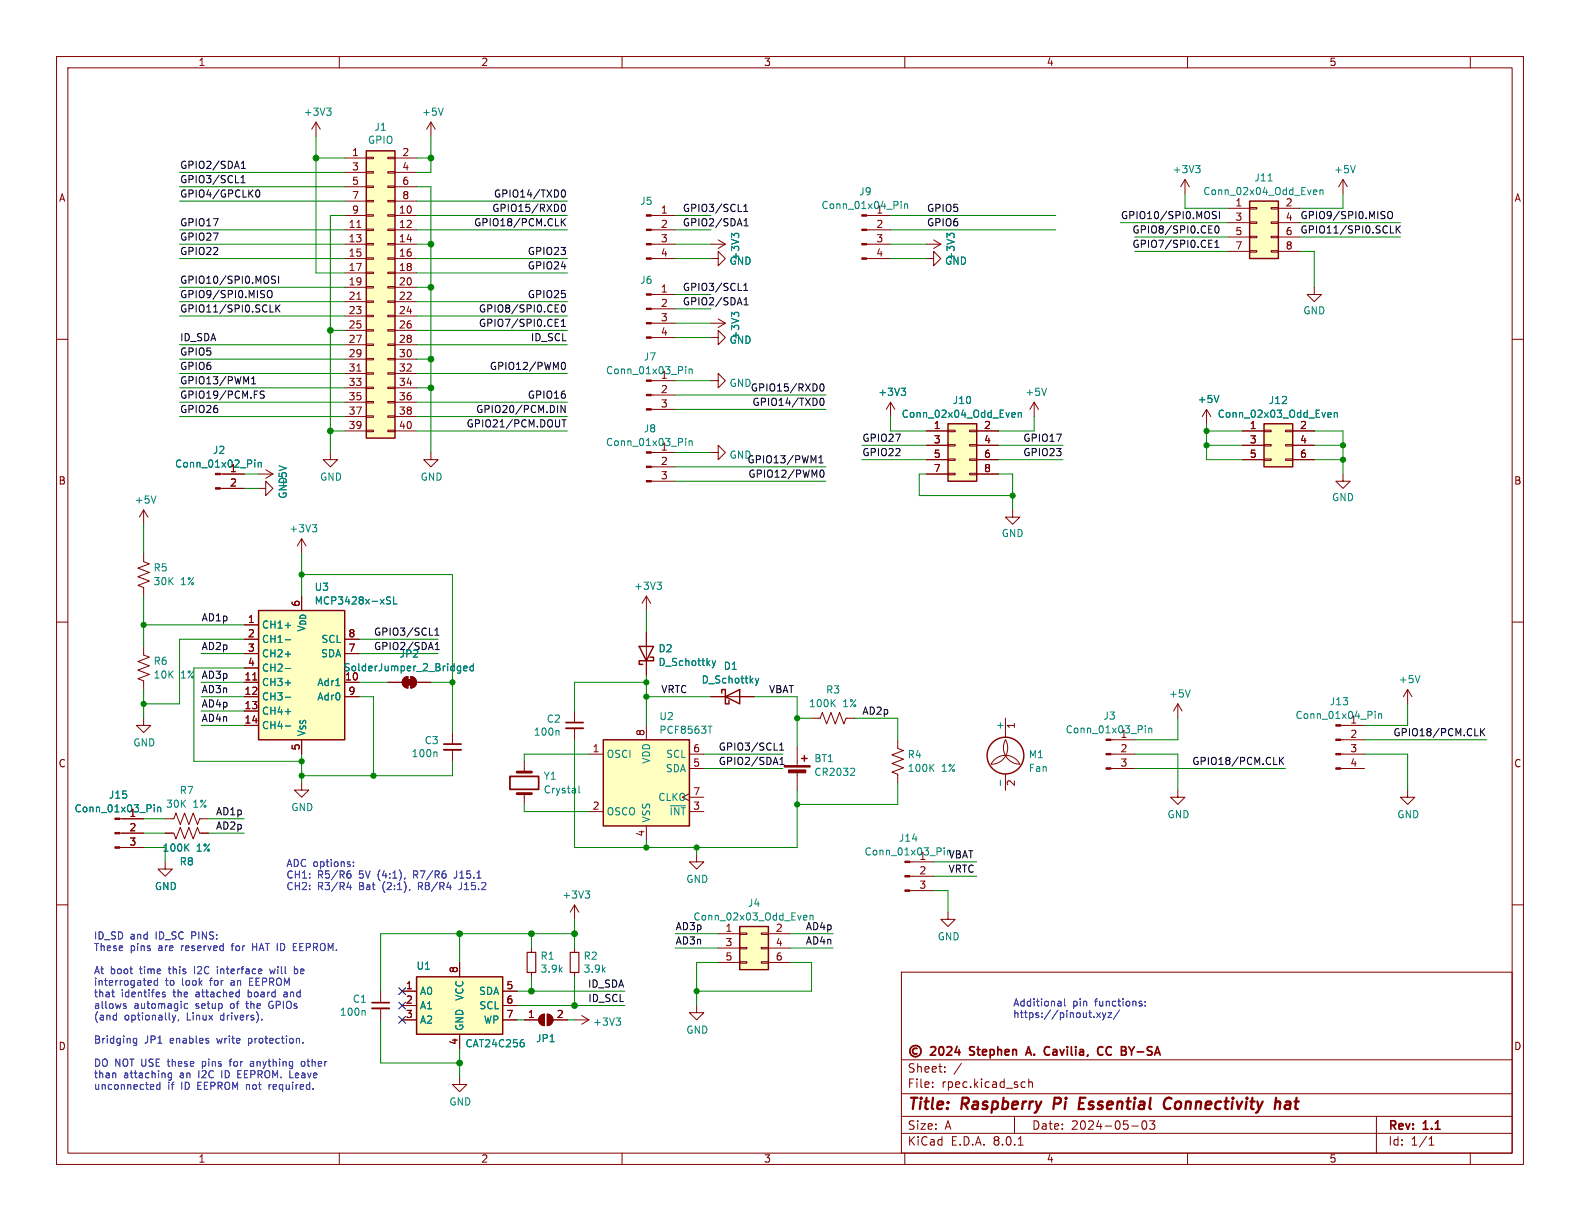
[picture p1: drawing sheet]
<svg xmlns="http://www.w3.org/2000/svg" width="279mm" height="216mm" viewBox="0 0 279 216" stroke-linecap="round" stroke-linejoin="round" font-family="sans-serif">
<defs><g id="words">
<g font-size="2.8" fill="#840000">
<text x="160.4" y="196.8">Title:</text>
<text x="170.1" y="196.8">Raspberry</text>
<text x="187.1" y="196.8">Pi</text>
<text x="192.4" y="196.8">Essential</text>
<text x="208.3" y="196.8">Connectivity</text>
<text x="228.7" y="196.8">hat</text>
</g>
<g font-size="2.1" fill="#840000">
<text x="160.4" y="189.9">Sheet:</text>
<text x="172.2" y="187.1">Stephen</text>
<text x="182.8" y="187.1">A.</text>
<text x="186.6" y="187.1">Cavilia,</text>
<text x="196.6" y="187.1">CC</text>
<text x="201.4" y="187.1">BY-SA</text>
<text x="160.4" y="192.6">File:</text>
<text x="166.5" y="192.6">rpec.kicad_sch</text>
<text x="160.4" y="202.8">KiCad</text>
<text x="160.4" y="200">Size:</text>
<text x="167.1" y="200">A</text>
<text x="168.1" y="202.8">E.D.A.</text>
<text x="175.7" y="202.8">8.0.1</text>
<text x="182.4" y="200">Date:</text>
<text x="189.4" y="200">2024-05-03</text>
<text x="245.4" y="200.2">Rev:</text>
<text x="245.4" y="202.8">Id:</text>
<text x="249.5" y="202.8">1/1</text>
<text x="251.8" y="200.2">1.1</text>
</g>
<g font-size="1.8" fill="#840000">
<text x="35" y="11.9">1</text>
<text x="85" y="11.9">2</text>
<text x="135" y="11.9">3</text>
<text x="185" y="11.9">4</text>
<text x="235" y="11.9">5</text>
<text x="62.2" y="27.7">1</text>
<text x="71" y="27.7">2</text>
<text x="10.3" y="35.9">A</text>
<text x="62.2" y="30.2">3</text>
<text x="62.2" y="32.8">5</text>
<text x="62.2" y="35.3">7</text>
<text x="71" y="30.2">4</text>
<text x="71" y="32.8">6</text>
<text x="71" y="35.3">8</text>
<text x="267.7" y="35.9">A</text>
<text x="61.6" y="40.4">11</text>
<text x="62.2" y="37.8">9</text>
<text x="70.4" y="37.8">10</text>
<text x="70.4" y="40.4">12</text>
<text x="116.8" y="37.8">1</text>
<text x="116.8" y="40.4">2</text>
<text x="154.9" y="40.4">2</text>
<text x="218.4" y="36.6">1</text>
<text x="218.4" y="39.1">3</text>
<text x="218.4" y="41.7">5</text>
<text x="227.3" y="36.6">2</text>
<text x="227.3" y="39.1">4</text>
<text x="227.3" y="41.7">6</text>
<text x="61.6" y="42.9">13</text>
<text x="61.6" y="45.5">15</text>
<text x="70.4" y="42.9">14</text>
<text x="70.4" y="45.5">16</text>
<text x="116.8" y="42.9">3</text>
<text x="116.8" y="45.5">4</text>
<text x="154.9" y="42.9">3</text>
<text x="154.9" y="45.5">4</text>
<text x="218.4" y="44.2">7</text>
<text x="227.3" y="44.2">8</text>
<text x="61.6" y="48">17</text>
<text x="61.6" y="50.5">19</text>
<text x="61.6" y="53.1">21</text>
<text x="70.4" y="48">18</text>
<text x="70.4" y="50.5">20</text>
<text x="70.4" y="53.1">22</text>
<text x="116.8" y="51.8">1</text>
<text x="61.6" y="55.6">23</text>
<text x="61.6" y="58.2">25</text>
<text x="70.4" y="55.6">24</text>
<text x="70.4" y="58.2">26</text>
<text x="116.8" y="54.4">2</text>
<text x="116.8" y="56.9">3</text>
<text x="116.8" y="59.4">4</text>
<text x="61.6" y="60.7">27</text>
<text x="61.6" y="63.2">29</text>
<text x="61.6" y="65.8">31</text>
<text x="70.4" y="60.7">28</text>
<text x="70.4" y="63.2">30</text>
<text x="70.4" y="65.8">32</text>
<text x="61.6" y="68.3">33</text>
<text x="61.6" y="70.9">35</text>
<text x="70.4" y="68.3">34</text>
<text x="70.4" y="70.9">36</text>
<text x="116.8" y="69.6">2</text>
<text x="61.6" y="73.4">37</text>
<text x="61.6" y="75.9">39</text>
<text x="70.4" y="73.4">38</text>
<text x="70.4" y="75.9">40</text>
<text x="116.8" y="72.1">3</text>
<text x="165" y="75.9">1</text>
<text x="173.9" y="75.9">2</text>
<text x="220.9" y="75.9">1</text>
<text x="229.8" y="75.9">2</text>
<text x="40.6" y="83.6">1</text>
<text x="116.8" y="82.3">2</text>
<text x="165" y="78.5">3</text>
<text x="165" y="81">5</text>
<text x="165" y="83.6">7</text>
<text x="173.9" y="78.5">4</text>
<text x="173.9" y="81">6</text>
<text x="173.9" y="83.6">8</text>
<text x="220.9" y="78.5">3</text>
<text x="220.9" y="81">5</text>
<text x="229.8" y="78.5">4</text>
<text x="229.8" y="81">6</text>
<text x="10.3" y="85.9">B</text>
<text x="40.6" y="86.1">2</text>
<text x="116.8" y="84.8">3</text>
<text x="267.7" y="85.9">B</text>
<text x="53.1" y="107.4" transform="rotate(-90 53.1 107.4)">6</text>
<text x="43.7" y="110.2">1</text>
<text x="43.7" y="112.8">2</text>
<text x="61.5" y="112.8">8</text>
<text x="43.7" y="115.3">3</text>
<text x="43.7" y="117.9">4</text>
<text x="61.5" y="115.3">7</text>
<text x="43.1" y="120.4">11</text>
<text x="43.1" y="122.9">12</text>
<text x="43.1" y="125.5">13</text>
<text x="60.9" y="120.4">10</text>
<text x="61.5" y="122.9">9</text>
<text x="43.1" y="128">14</text>
<text x="114" y="130.2" transform="rotate(-90 114 130.2)">8</text>
<text x="179.8" y="129" transform="rotate(-90 179.8 129)">1</text>
<text x="238.7" y="130.6">2</text>
<text x="10.3" y="135.9">C</text>
<text x="53.1" y="132.8" transform="rotate(-90 53.1 132.8)">5</text>
<text x="104.7" y="133.1">1</text>
<text x="122.5" y="135.6">5</text>
<text x="122.5" y="133.1">6</text>
<text x="198" y="133.1">2</text>
<text x="198" y="135.6">3</text>
<text x="238.7" y="133.1">3</text>
<text x="238.7" y="135.6">4</text>
<text x="267.7" y="135.9">C</text>
<text x="104.7" y="143.3">2</text>
<text x="122.5" y="143.3">3</text>
<text x="122.5" y="140.7">7</text>
<text x="179.8" y="139.1" transform="rotate(-90 179.8 139.1)">2</text>
<text x="22.8" y="144.5">1</text>
<text x="22.8" y="147.1">2</text>
<text x="22.8" y="149.6">3</text>
<text x="114" y="148" transform="rotate(-90 114 148)">4</text>
<text x="162.5" y="154.7">2</text>
<text x="162.5" y="157.2">3</text>
<text x="128.2" y="164.8">1</text>
<text x="128.2" y="167.4">3</text>
<text x="137.1" y="164.8">2</text>
<text x="137.1" y="167.4">4</text>
<text x="81" y="172.2" transform="rotate(-90 81 172.2)">8</text>
<text x="128.2" y="169.9">5</text>
<text x="137.1" y="169.9">6</text>
<text x="71.7" y="175">1</text>
<text x="71.7" y="177.5">2</text>
<text x="89.5" y="175">5</text>
<text x="89.5" y="177.5">6</text>
<text x="10.3" y="185.9">D</text>
<text x="71.7" y="180.1">3</text>
<text x="81" y="184.9" transform="rotate(-90 81 184.9)">4</text>
<text x="89.5" y="180.1">7</text>
<text x="93.3" y="180.1">1</text>
<text x="98.4" y="180.1">2</text>
<text x="267.7" y="185.9">D</text>
<text x="35" y="205.8">1</text>
<text x="85" y="205.8">2</text>
<text x="135" y="205.8">3</text>
<text x="185" y="205.8">4</text>
<text x="235" y="205.8">5</text>
</g>
<g font-size="1.8" fill="#008484">
<text x="53.6" y="20.7">+3V3</text>
<text x="66.1" y="23.3">J1</text>
<text x="74.5" y="20.7">+5V</text>
<text x="65" y="25.6">GPIO</text>
<text x="151.8" y="34.7">J9</text>
<text x="207.3" y="30.8">+3V3</text>
<text x="212.7" y="34.7">Conn_02x04_Odd_Even</text>
<text x="221.7" y="32.3">J11</text>
<text x="235.8" y="30.8">+5V</text>
<text x="113.1" y="36.4">J5</text>
<text x="145.2" y="37.2">Conn_01x04_Pin</text>
<text x="154.9" y="37.8">1</text>
<text x="128.9" y="47">GND</text>
<text x="130.9" y="46.2" transform="rotate(-90 130.9 46.2)">+3V3</text>
<text x="167" y="47">GND</text>
<text x="169" y="46.2" transform="rotate(-90 169 46.2)">+3V3</text>
<text x="113.1" y="50.4">J6</text>
<text x="230.4" y="55.8">GND</text>
<text x="113.7" y="64">J7</text>
<text x="128.9" y="61">GND</text>
<text x="130.9" y="60.2" transform="rotate(-90 130.9 60.2)">+3V3</text>
<text x="107.1" y="66.4">Conn_01x03_Pin</text>
<text x="116.8" y="67.1">1</text>
<text x="155.2" y="70.2">+3V3</text>
<text x="168.4" y="71.6">J10</text>
<text x="181.2" y="70.2">+5V</text>
<text x="211.7" y="71.5">+5V</text>
<text x="224.3" y="71.6">J12</text>
<text x="113.7" y="76.7">J8</text>
<text x="159.3" y="74.1">Conn_02x04_Odd_Even</text>
<text x="215.2" y="74.1">Conn_02x03_Odd_Even</text>
<text x="30.9" y="82.9">Conn_01x02_Pin</text>
<text x="37.5" y="80.5">J2</text>
<text x="107.1" y="79.1">Conn_01x03_Pin</text>
<text x="116.8" y="79.8">1</text>
<text x="23.7" y="89.2">+5V</text>
<text x="50.9" y="88.3" transform="rotate(-90 50.9 88.3)">GND</text>
<text x="50.9" y="86.2" transform="rotate(-90 50.9 86.2)">+5V</text>
<text x="56.5" y="85.2">GND</text>
<text x="74.3" y="85.2">GND</text>
<text x="235.5" y="88.8">GND</text>
<text x="51.1" y="94.3">+3V3</text>
<text x="177" y="95.2">GND</text>
<text x="27.1" y="101.3">R5</text>
<text x="27.1" y="103.7">30K</text>
<text x="31.9" y="103.7">1%</text>
<text x="55.5" y="104.7">U3</text>
<text x="55.5" y="107.1">MCP3428x-xSL</text>
<text x="112" y="104.5">+3V3</text>
<text x="46.2" y="111.4">CH1+</text>
<text x="46.2" y="113.9">CH1-</text>
<text x="54.2" y="111.8" transform="rotate(-90 54.2 111.8)">V_{DD}</text>
<text x="56.7" y="113.9">SCL</text>
<text x="27.1" y="117.8">R6</text>
<text x="46.2" y="116.4">CH2+</text>
<text x="46.2" y="119">CH2-</text>
<text x="56.7" y="116.4">SDA</text>
<text x="60.7" y="118.9">SolderJumper_2_Bridged</text>
<text x="70.6" y="116.5">JP2</text>
<text x="116.3" y="115.5">D2</text>
<text x="116.3" y="118">D_Schottky</text>
<text x="127.9" y="118.6">D1</text>
<text x="27.1" y="120.2">10K</text>
<text x="31.9" y="120.2">1%</text>
<text x="46.2" y="121.5">CH3+</text>
<text x="46.2" y="124.1">CH3-</text>
<text x="56" y="121.5">Adr1</text>
<text x="56" y="124.1">Adr0</text>
<text x="124" y="121.1">D_Schottky</text>
<text x="143" y="125.3">100K</text>
<text x="146" y="122.8">R3</text>
<text x="149" y="125.3">1%</text>
<text x="206.6" y="123.5">+5V</text>
<text x="235.1" y="124.9">J13</text>
<text x="247.3" y="121">+5V</text>
<text x="46.2" y="126.6">CH4+</text>
<text x="46.2" y="129.1">CH4-</text>
<text x="54.2" y="130.3" transform="rotate(-90 54.2 130.3)">V_{SS}</text>
<text x="75" y="131.8">C3</text>
<text x="94.3" y="130.3">100n</text>
<text x="96.6" y="128">C2</text>
<text x="116.5" y="127.5">U2</text>
<text x="116.5" y="130">PCF8563T</text>
<text x="177.5" y="129.2" transform="rotate(-90 177.5 129.2)">+</text>
<text x="188.3" y="129.9">Conn_01x03_Pin</text>
<text x="195" y="127.5">J3</text>
<text x="198" y="130.6">1</text>
<text x="229" y="127.3">Conn_01x04_Pin</text>
<text x="238.7" y="128">1</text>
<text x="23.5" y="132.2">GND</text>
<text x="72.7" y="134.1">100n</text>
<text x="107.2" y="134.2">OSCI</text>
<text x="115.2" y="135.1" transform="rotate(-90 115.2 135.1)">VDD</text>
<text x="117.6" y="136.8">SDA</text>
<text x="117.7" y="134.2">SCL</text>
<text x="143.9" y="135">BT1</text>
<text x="143.9" y="137.4">CR2032</text>
<text x="160.4" y="134.3">R4</text>
<text x="160.4" y="136.7">100K</text>
<text x="166.5" y="136.7">1%</text>
<text x="181.8" y="134.3">M1</text>
<text x="181.8" y="136.7">Fan</text>
<text x="13.1" y="143.8">Conn_01x03_Pin</text>
<text x="19.2" y="141.4">J15</text>
<text x="29.3" y="143">30K</text>
<text x="31.7" y="140.6">R7</text>
<text x="34.1" y="143">1%</text>
<text x="51.4" y="143.6">GND</text>
<text x="96" y="138.1">Y1</text>
<text x="96" y="140.5">Crystal</text>
<text x="116.3" y="141.8">CLKO</text>
<text x="107.2" y="144.4">OSCO</text>
<text x="115.2" y="145.5" transform="rotate(-90 115.2 145.5)">VSS</text>
<text x="118.3" y="144.4">~{INT}</text>
<text x="158.9" y="149">J14</text>
<text x="206.4" y="144.9">GND</text>
<text x="247" y="144.9">GND</text>
<text x="28.7" y="150.8">100K</text>
<text x="31.7" y="153.2">R8</text>
<text x="34.7" y="150.8">1%</text>
<text x="152.8" y="151.5">Conn_01x03_Pin</text>
<text x="162.5" y="152.1">1</text>
<text x="27.3" y="157.6">GND</text>
<text x="99.3" y="159.1">+3V3</text>
<text x="121.3" y="156.3">GND</text>
<text x="132.2" y="160.5">J4</text>
<text x="122.5" y="163">Conn_02x03_Odd_Even</text>
<text x="165.7" y="166.5">GND</text>
<text x="73.6" y="171.7">U1</text>
<text x="95.5" y="169.9">R1</text>
<text x="95.5" y="172.2">3.9k</text>
<text x="103.1" y="169.9">R2</text>
<text x="103.1" y="172.2">3.9k</text>
<text x="60" y="179.8">100n</text>
<text x="62.3" y="177.5">C1</text>
<text x="74.2" y="176.1">A0</text>
<text x="74.2" y="178.7">A1</text>
<text x="82.1" y="177.1" transform="rotate(-90 82.1 177.1)">VCC</text>
<text x="84.6" y="176.1">SDA</text>
<text x="84.7" y="178.7">SCL</text>
<text x="74.2" y="181.2">A2</text>
<text x="82.1" y="182.4" transform="rotate(-90 82.1 182.4)">GND</text>
<text x="82.2" y="185.4">CAT24C256</text>
<text x="85.5" y="181.2">WP</text>
<text x="94.7" y="184.5">JP1</text>
<text x="104.8" y="181.6">+3V3</text>
<text x="121.3" y="183">GND</text>
<text x="79.4" y="195.7">GND</text>
</g>
<g font-size="1.8">
<text x="31.7" y="29.9">GPIO2/SDA1</text>
<text x="31.7" y="35">GPIO4/GPCLK0</text>
<text x="31.7" y="32.5">GPIO3/SCL1</text>
<text x="87.2" y="35">GPIO14/TXD0</text>
<text x="31.7" y="40.1">GPIO17</text>
<text x="83.7" y="40.1">GPIO18/PCM.CLK</text>
<text x="86.9" y="37.6">GPIO15/RXD0</text>
<text x="120.6" y="40.1">GPIO2/SDA1</text>
<text x="120.6" y="37.6">GPIO3/SCL1</text>
<text x="163.8" y="37.6">GPIO5</text>
<text x="163.8" y="40.1">GPIO6</text>
<text x="198.1" y="38.8">GPIO10/SPI0.MOSI</text>
<text x="200.2" y="41.4">GPIO8/SPI0.CE0</text>
<text x="229.9" y="41.4">GPIO11/SPI0.SCLK</text>
<text x="229.9" y="38.8">GPIO9/SPI0.MISO</text>
<text x="31.7" y="45.2">GPIO22</text>
<text x="31.7" y="42.6">GPIO27</text>
<text x="93.2" y="45.2">GPIO23</text>
<text x="93.2" y="47.7">GPIO24</text>
<text x="200.2" y="43.9">GPIO7/SPI0.CE1</text>
<text x="31.7" y="52.8">GPIO9/SPI0.MISO</text>
<text x="31.7" y="50.3">GPIO10/SPI0.MOSI</text>
<text x="93.2" y="52.8">GPIO25</text>
<text x="120.6" y="51.5">GPIO3/SCL1</text>
<text x="31.7" y="55.3">GPIO11/SPI0.SCLK</text>
<text x="84.6" y="57.9">GPIO7/SPI0.CE1</text>
<text x="84.6" y="55.3">GPIO8/SPI0.CE0</text>
<text x="120.6" y="54.1">GPIO2/SDA1</text>
<text x="31.7" y="63">GPIO5</text>
<text x="31.7" y="60.4">ID_SDA</text>
<text x="31.7" y="65.5">GPIO6</text>
<text x="86.5" y="65.5">GPIO12/PWM0</text>
<text x="93.8" y="60.4">ID_SCL</text>
<text x="31.7" y="68">GPIO13/PWM1</text>
<text x="31.7" y="70.6">GPIO19/PCM.FS</text>
<text x="93.2" y="70.6">GPIO16</text>
<text x="128.9" y="68.6">GND</text>
<text x="132.7" y="69.3">GPIO15/RXD0</text>
<text x="133" y="71.9">GPIO14/TXD0</text>
<text x="31.7" y="73.1">GPIO26</text>
<text x="82.4" y="75.7">GPIO21/PCM.DOUT</text>
<text x="84.1" y="73.1">GPIO20/PCM.DIN</text>
<text x="128.9" y="81.3">GND</text>
<text x="132.1" y="82">GPIO13/PWM1</text>
<text x="152.4" y="80.7">GPIO22</text>
<text x="152.4" y="78.2">GPIO27</text>
<text x="180.9" y="80.7">GPIO23</text>
<text x="180.9" y="78.2">GPIO17</text>
<text x="132.2" y="84.6">GPIO12/PWM0</text>
<text x="35.6" y="110">AD1p</text>
<text x="66" y="112.5">GPIO3/SCL1</text>
<text x="35.6" y="115">AD2p</text>
<text x="66" y="115">GPIO2/SDA1</text>
<text x="35.6" y="125.2">AD4p</text>
<text x="35.6" y="120.1">AD3p</text>
<text x="35.6" y="122.7">AD3n</text>
<text x="116.8" y="122.7">VRTC</text>
<text x="135.9" y="122.7">VBAT</text>
<text x="35.6" y="127.7">AD4n</text>
<text x="152.4" y="126.5">AD2p</text>
<text x="246.3" y="130.3">GPIO18/PCM.CLK</text>
<text x="127" y="135.4">GPIO2/SDA1</text>
<text x="127" y="132.8">GPIO3/SCL1</text>
<text x="210.7" y="135.4">GPIO18/PCM.CLK</text>
<text x="38.1" y="146.8">AD2p</text>
<text x="38.1" y="144.2">AD1p</text>
<text x="167.6" y="154.4">VRTC</text>
<text x="167.6" y="151.9">VBAT</text>
<text x="119.4" y="164.6">AD3p</text>
<text x="119.4" y="167.1">AD3n</text>
<text x="142.4" y="164.6">AD4p</text>
<text x="142.4" y="167.1">AD4n</text>
<text x="103.9" y="174.7">ID_SDA</text>
<text x="103.9" y="177.3">ID_SCL</text>
</g>
<g font-size="1.8" fill="#0000c2">
<text x="50.5" y="153.5">ADC options:</text>
<text x="50.5" y="155.6">CH1:</text>
<text x="56.1" y="155.6">R5/R6</text>
<text x="63.6" y="155.6">5V</text>
<text x="67.1" y="155.6">(4:1),</text>
<text x="73.6" y="155.6">R7/R6</text>
<text x="81" y="155.6">J15.1</text>
<text x="50.5" y="157.6">CH2:</text>
<text x="56.1" y="157.6">R3/R4</text>
<text x="63.6" y="157.6">Bat</text>
<text x="67.9" y="157.6">(2:1),</text>
<text x="74.4" y="157.6">R8/R4</text>
<text x="81.9" y="157.6">J15.2</text>
<text x="16.5" y="166.2">ID_SD</text>
<text x="23" y="166.2">and</text>
<text x="27.6" y="166.2">ID_SC</text>
<text x="34.1" y="166.2">PINS:</text>
<text x="16.5" y="168.3">These</text>
<text x="16.5" y="172.3">At</text>
<text x="19.5" y="172.3">boot</text>
<text x="23" y="168.3">pins</text>
<text x="24.8" y="172.3">time</text>
<text x="28.1" y="168.3">are</text>
<text x="30.1" y="172.3">this</text>
<text x="32.3" y="168.3">reserved</text>
<text x="34.8" y="172.3">I2C</text>
<text x="39.1" y="172.3">interface</text>
<text x="41.5" y="168.3">for</text>
<text x="45.3" y="168.3">HAT ID</text>
<text x="48.6" y="172.3">will</text>
<text x="52.9" y="168.3">EEPROM.</text>
<text x="53.1" y="172.3">be</text>
<text x="16.5" y="174.4">interrogated</text>
<text x="16.5" y="176.4">that</text>
<text x="16.5" y="178.5">allows</text>
<text x="21.4" y="176.4">identifes</text>
<text x="23.7" y="178.5">automagic</text>
<text x="29.2" y="174.4">to</text>
<text x="30.8" y="176.4">the</text>
<text x="32.3" y="174.4">look</text>
<text x="34.7" y="178.5">setup</text>
<text x="34.9" y="176.4">attached</text>
<text x="37.4" y="174.4">for</text>
<text x="41" y="178.5">of</text>
<text x="41.3" y="174.4">an</text>
<text x="44.1" y="178.5">the</text>
<text x="44.3" y="176.4">board</text>
<text x="44.7" y="174.4">EEPROM</text>
<text x="48.2" y="178.5">GPIOs</text>
<text x="50.8" y="176.4">and</text>
<text x="179.1" y="178">Additional</text>
<text x="189.7" y="178">pin</text>
<text x="193.7" y="178">functions:</text>
<text x="16.5" y="180.5">(and</text>
<text x="16.5" y="184.6">Bridging</text>
<text x="22" y="180.5">optionally,</text>
<text x="25.5" y="184.6">JP1</text>
<text x="30.2" y="184.6">enables</text>
<text x="33.1" y="180.5">Linux</text>
<text x="38.6" y="184.6">write</text>
<text x="39.3" y="180.5">drivers).</text>
<text x="44.4" y="184.6">protection.</text>
<text x="179.1" y="180.1">https://pinout.xyz/</text>
<text x="16.5" y="188.7">DO NOT USE these</text>
<text x="16.5" y="190.7">than</text>
<text x="21.9" y="190.7">attaching</text>
<text x="31.9" y="190.7">an</text>
<text x="35.4" y="190.7">I2C</text>
<text x="36.2" y="188.7">pins</text>
<text x="39.6" y="190.7">ID</text>
<text x="41.3" y="188.7">for</text>
<text x="42.7" y="190.7">EEPROM. Leave</text>
<text x="45.1" y="188.7">anything</text>
<text x="54.3" y="188.7">other</text>
<text x="16.5" y="192.8">unconnected</text>
<text x="29.7" y="192.8">if</text>
<text x="32.2" y="192.8">ID</text>
<text x="35.2" y="192.8">EEPROM not</text>
<text x="48.2" y="192.8">required.</text>
</g>
</g></defs>
<g fill="none" stroke="#840000" stroke-width=".18">
<path d="M10 10h259.4v195.9h-259.4zM12 12h255.4v191.9h-255.4zM60 10v2M110 10v2M160 10v2M210 10v2M260 10v2M209.5 31.8l-.7 1.2M209.5 31.8v2.5M209.5 31.8l.8 1.2M10 60h2M267.4 60h2"/>
<path d="M179.1 90.2v1.2h1.2l-1.2 1.3-1.3-1.3h1.3M10 110h2M267.4 110h2M53.3 138.4v1.3h1.3l-1.3 1.3-1.2-1.3h1.2M10 160h2M267.4 160h2M159.4 171.9h108v32h-108zM159.4 197.4h108M159.4 193.4h108M159.4 187.4h108M164.9 192.1v.2M164.9 191.4v.1"/>
<path d="M167.1 189.4v.2M167.1 188.7v.1M170 188l-1.3 1.9M179.4 197.4v3M180.9 191.3l.4 .1M181.3 192.2l-.4 .1M181.9 191.4l.2-.1 .4 .1 .1 .9M181.9 190.8v1.5M200.1 199.1h1.2M202.1 198.3l.2-.1a.81 .81 0 0 1 .6 .6 .81 .81 0 0 1-.3 .8l-.2 .1a.81 .81 0 0 1-.3-1.4zM203.3 198.2h.9l-.5 .6 .4 .1v.6l-.2 .2h-.4l-.2-.2M243.4 197.4v6.5"/>
<path d="M60 203.9v2M110 203.9v2M159.4 200.4h108M160 203.9v2M180.1 202.5h.8M210 203.9v2M252.7 202.5h.9M252.7 201.4l.4-.4v1.5M260 203.9v2"/>
</g>
<path d="M186.5 194.1l-.2 2M190.9 195.1h.6M191.9 194.1h-.9l-.3 2h1M205.9 195.6a.66 .66 0 0 0 1.1 .3M207.2 194.3a.8 .8 0 0 0-.9-.1 .8 .8 0 0 0-.5 .8M226.2 194.8l.2 .3-.1 1M228 194.8l-.6 .1M228 195.3h-.5a.4 .4 0 0 0-.3 .4 .4 .4 0 0 0 .2 .4l.7-.1" fill="none" stroke="#840000" stroke-width=".4"/>
<g fill="none" stroke="#840000" stroke-width=".3">
<path d="M162.2 185.4a.52 .52 0 0 0-.8 .5 .52 .52 0 0 0 .8 .4M164.6 185.2l.6-.1 .2 .1 .1 .3-1 1.1h1M166.2 185.2l.2-.1a.81 .81 0 0 1 .6 .6 .81 .81 0 0 1-.3 .8l-.2 .1a.81 .81 0 0 1-.3-1.4zM167.5 185.2l.5-.1 .2 .1 .1 .3-.9 1.1h.9M169.2 185l-.3 1.1h.9M169.6 185.6v1M171.5 186.5l.2 .1M171.5 185.2v.4M181.4 186.6l.5-1.5 .5 1.5M181.5 186.1h.7M185.5 185.1l.1 .1M185.6 186.4l-.1 .1"/>
<path d="M194.4 185.1h.3l.3 .1M195 186.4l-.3 .2-.3-.1M196.1 185.1a.81 .81 0 0 0-.5 .7 .81 .81 0 0 0 .5 .8M200.6 185.1l-.5 .8"/>
<circle cx="161.9" cy="185.9" r="1"/>
</g>
<path d="M211.4 29.3h.8l-.4 .5M212 29.8l.2 .2v.3l-.2 .2" fill="none" stroke="#008484" stroke-width=".18"/>
<path d="M73.7 172.7h15.2v10.2h-15.2z" fill="#ffffc2"/>
<path d="M73.7 172.7h15.2v10.2h-15.2z" fill="none" stroke="#840000" stroke-width=".25"/>
<g fill="none" stroke="#840000" stroke-width=".18">
<path d="M208.3 139.7v1.3h1.2l-1.2 1.2-1.3-1.2h1.3M208.3 124.5l-.8 1.2M208.3 124.5v2.5M208.3 124.5l.7 1.2M67.3 175.3v2M67.3 178.3v2M71.1 175.3h2.6M71.1 177.8h2.6M81.3 170.2v2.5M88.9 175.3h2.5M88.9 177.8h2.5M123.2 177.8v1.3h1.3l-1.3 1.2-1.3-1.2h1.3"/>
<path d="M71.1 180.3h2.6M81.3 190.5v1.3h1.2l-1.2 1.2-1.3-1.2h1.3M81.3 182.9v2.5M88.9 180.3h2.5"/>
</g>
<path d="M210.5 122l-.5 1.3M64.4 178.7l.2 .2v.6M92.3 183.8h.3M92.5 184.3l.2 .3v.3l-.2 .2" fill="none" stroke="#008484" stroke-width=".18"/>
<path d="M65.8 178.3h3" fill="none" stroke="#840000" stroke-width=".33"/>
<path d="M65.8 177.3h3" fill="none" stroke="#840000" stroke-width=".3"/>
<path d="M64.8 26.7h5v50.8h-5z" fill="#ffffc2"/>
<g fill="none" stroke="#840000" stroke-width=".18">
<path d="M61 27.9h3.8M61 38.1h3.8M61 30.5h3.8M61 33h3.8M61 35.6h3.8M64.8 38h1.2v.2h-1.2zM64.8 35.4h1.2v.3h-1.2zM64.8 32.9h1.2v.2h-1.2zM64.8 30.4h1.2v.2h-1.2zM64.8 27.8h1.2v.3h-1.2zM68.6 38h1.2v.2h-1.2zM68.6 35.4h1.2v.3h-1.2z"/>
<path d="M68.6 32.9h1.2v.2h-1.2zM68.6 30.4h1.2v.2h-1.2zM68.6 27.8h1.2v.3h-1.2zM69.8 27.9h3.9M69.8 38.1h3.9M69.8 30.5h3.9M69.8 33h3.9M69.8 35.6h3.9M237.5 31.8l-.8 1.2M237.5 31.8v2.5M237.5 31.8l.8 1.2M61 40.6h3.8"/>
<path d="M61 43.2h3.8M61 45.7h3.8M61 48.3h3.8M61 50.8h3.8M61 53.3h3.8M61 55.9h3.8M61 58.4h3.8M63.1 40.2h.7M63.1 52.9h.7M64.8 58.3h1.2v.2h-1.2zM64.8 55.8h1.2v.2h-1.2zM64.8 53.2h1.2v.3h-1.2z"/>
<path d="M64.8 50.7h1.2v.2h-1.2zM64.8 48.1h1.2v.3h-1.2zM64.8 45.6h1.2v.2h-1.2zM64.8 43.1h1.2v.2h-1.2zM64.8 40.5h1.2v.3h-1.2zM68.6 58.3h1.2v.2h-1.2zM68.6 55.8h1.2v.2h-1.2zM68.6 53.2h1.2v.3h-1.2zM68.6 50.7h1.2v.2h-1.2zM68.6 48.1h1.2v.3h-1.2zM68.6 45.6h1.2v.2h-1.2zM68.6 43.1h1.2v.2h-1.2z"/>
<path d="M68.6 40.5h1.2v.3h-1.2zM69.8 40.6h3.9M69.8 43.2h3.9M69.8 45.7h3.9M69.8 48.3h3.9M69.8 50.8h3.9M69.8 53.3h3.9M69.8 55.9h3.9M69.8 58.4h3.9M61 61h3.8M61 63.5h3.8M61 66h3.8"/>
<path d="M61 68.6h3.8M61 71.1h3.8M61 73.7h3.8M61 76.2h3.8M63.1 65.6h.7M64.8 76.1h1.2v.2h-1.2zM64.8 73.5h1.2v.3h-1.2zM64.8 71h1.2v.2h-1.2zM64.8 68.5h1.2v.2h-1.2zM64.8 65.9h1.2v.3h-1.2zM64.8 63.4h1.2v.2h-1.2zM64.8 60.8h1.2v.3h-1.2z"/>
<path d="M68.6 76.1h1.2v.2h-1.2zM68.6 73.5h1.2v.3h-1.2zM68.6 71h1.2v.2h-1.2zM68.6 68.5h1.2v.2h-1.2zM68.6 65.9h1.2v.3h-1.2zM68.6 63.4h1.2v.2h-1.2zM68.6 60.8h1.2v.3h-1.2zM69.8 61h3.9M69.8 63.5h3.9M69.8 66h3.9M69.8 68.6h3.9M69.8 71.1h3.9"/>
<path d="M69.8 73.7h3.9M69.8 76.2h3.9M25.4 127v1.3h1.3l-1.3 1.2-1.3-1.2h1.3M248.9 139.7v1.3h1.3l-1.3 1.2-1.3-1.2h1.3M21.2 149.9h4.2M21.2 147.3h4.2M21.2 144.8h4.2M29.2 152.4v1.3h1.3l-1.3 1.2-1.3-1.2h1.3M29.2 144.8h1.5l.4-1 .8 2 .7-2 .8 2 .8-2 .7 2 .4-1h1.5M94 167.6v.8M94 172v.7"/>
</g>
<path d="M64.8 26.7h5v50.8h-5z" fill="none" stroke="#840000" stroke-width=".25"/>
<path d="M93.2 168.4h1.5v3.6h-1.5z" fill="none" stroke="#840000" stroke-width=".2"/>
<path d="M239.7 29.3l-.5 1.2M27.3 142.3v.1M27.3 142.7v.9M27.9 142.7v.9M27.9 142.8l.2-.1 .3 .1v.8" fill="none" stroke="#008484" stroke-width=".18"/>
<g fill="#840000" stroke="#840000" stroke-width=".18">
<path d="M20.3 149.7h.9v.3h-.9z"/>
<path d="M20.3 147.2h.9v.2h-.9z"/>
<path d="M20.3 144.7h.9v.2h-.9z"/>
</g>
<path d="M45.7 108h15.3v22.8h-15.3z" fill="#ffffc2"/>
<path d="M45.7 108h15.3v22.8h-15.3z" fill="none" stroke="#840000" stroke-width=".25"/>
<g fill="none" stroke="#840000" stroke-width=".18">
<path d="M58.4 80v1.3h1.3l-1.3 1.3-1.3-1.3h1.3M43.2 110.5h2.5M43.2 113h2.5M43.2 115.6h2.5M43.2 118.1h2.5M61 113h2.5M61 115.6h2.5M43.2 120.7h2.5M43.2 123.2h2.5M43.2 125.7h2.5M43.2 128.3h2.5M44.7 120.2h.7"/>
<path d="M53.3 130.8v2.6M61 120.7h2.5M61 123.2h2.5"/>
</g>
<path d="M50.4 110.6h1M50.4 113.1h1M50.4 115.7h1M50.4 118.2h1M68.5 106.1l.4 .2 .2 .3-.3 .2-.5-.1M68.5 105.6h.6M69.6 105.5v1.3h.6M50.4 120.7h1M50.4 123.3h1M50.4 125.8h1M50.4 128.4h1M59.4 121.2h.7" fill="none" stroke="#008484" stroke-width=".18"/>
<path d="M221 35.6h5.1v10.1h-5.1z" fill="#ffffc2"/>
<g fill="none" stroke="#840000" stroke-width=".18">
<path d="M217.2 36.8h3.8M217.2 39.4h3.8M221 39.2h1.2v.3h-1.2zM221 36.7h1.2v.3h-1.2zM224.8 39.2h1.3v.3h-1.3zM224.8 36.7h1.3v.3h-1.3zM226.1 36.8h3.8M226.1 39.4h3.8M217.2 41.9h3.8M217.2 44.5h3.8M221 44.3h1.2v.3h-1.2zM221 41.8h1.2v.2h-1.2z"/>
<path d="M224.8 44.3h1.3v.3h-1.3zM224.8 41.8h1.3v.2h-1.3zM226.1 41.9h3.8M226.1 44.5h3.8M39 86.4h4.2M39 83.8h4.2M45.7 86.4h1.3v-1.3l1.3 1.3-1.3 1.2v-1.2M45.7 83.8h2.6M47 83.1l1.3 .7M48.3 83.8l-1.3 .8M92.7 134.6v1.9M101.6 125.7v2.1"/>
<path d="M101.6 128.8v2M125.7 123.2h7.6M92.7 140.3v1.9"/>
</g>
<path d="M221 35.6h5.1v10.1h-5.1zM127.6 122.6v-.7h.7v2.6h.6v-.7M128.3 123.2l2.5-1.3v2.6z" fill="none" stroke="#840000" stroke-width=".25"/>
<g fill="none" stroke="#008484" stroke-width=".18">
<path d="M224.2 32h.8M232.4 33.6h.4l.1 .3-.6 .1M232.8 34.4h-.4M233.4 33.7l.2-.1h.3l.1 .8M233.4 33.6v.8M45.1 81.3v.2M45.1 81.8v.8M45.7 81.8v.8M45.7 81.9l.1-.1h.3l.1 .8M49.4 82.4l1.2 .4M133.6 119.9l.3 .9M134.2 119.9l-.3 .9"/>
<path d="M98.7 129.2l.2 .1v.7M102.4 139v1l.2 .2M133.9 120.8l-.3 .4"/>
</g>
<g fill="#840000" stroke="#840000" stroke-width=".18">
<path d="M38.1 86.2h.9v.3h-.9z"/>
<path d="M38.1 83.7h.9v.2h-.9z"/>
</g>
<path d="M100.1 128.8h3" fill="none" stroke="#840000" stroke-width=".33"/>
<path d="M90.2 137.3h5v2.3h-5zM100.1 127.8h3" fill="none" stroke="#840000" stroke-width=".3"/>
<path d="M91.4 136.5h2.6M91.4 140.3h2.6" fill="none" stroke="#840000" stroke-width=".51"/>
<path d="M106.7 130.8h15.2v15.3h-15.2z" fill="#ffffc2"/>
<path d="M113 114.3h2.6l-1.3 2.5zM114.9 116.2h.7v.6h-2.6v.7h.7M106.7 130.8h15.2v15.3h-15.2z" fill="none" stroke="#840000" stroke-width=".25"/>
<g fill="none" stroke="#840000" stroke-width=".18">
<path d="M55.9 21.6l-.8 1.3M55.9 21.6v2.5M55.9 21.6l.7 1.3M115.2 38.1h4.2M115.2 45.7h4.2M115.2 43.2h4.2M115.2 40.6h4.2M157.5 71.1l-.8 1.3M157.5 71.1v2.6M157.5 71.1l.7 1.3M76.2 80v1.3h1.3l-1.3 1.3-1.3-1.3h1.3M114.3 105.4v2.6"/>
<path d="M114.3 111.8v7.6M114.3 105.4l-.8 1.3M114.3 105.4l.8 1.3M80 129.5v2.1M80 132.6v2M104.1 133.4h2.6M114.3 128.3v2.5M121.9 133.4h2.6M121.9 135.9h2.6M143.5 127h1.5l.4-1 .8 2 .7-2 .8 2 .8-2 .7 2 .4-1h1.5M237.1 133.4h4.2M237.1 135.9h4.2"/>
<path d="M237.1 130.8h4.2M237.1 128.3h4.2M248.9 121.9l-.7 1.3M248.9 121.9v2.6M248.9 121.9l.8 1.3M29.2 147.3h1.5l.4 1 .8-2 .7 2 .8-2 .8 2 .7-2 .4 1h1.5M104.1 143.5h2.6M114.3 146.1v2.5M121.9 140.3l-1.3 .7 1.3 .6M121.9 143.5h2.6M121.9 141h2.6M123.2 151.1v1.3h1.3l-1.3 1.3-1.3-1.3h1.3"/>
<path d="M95.5 179.6l.8-.3v2.1a1.02 1.02 0 0 1-1-.7 1.02 1.02 0 0 1 .2-1.1zM96.8 179.3a1.02 1.02 0 0 1 1 1 1.02 1.02 0 0 1-1 1.1zM101.6 160l-.8 1.3M101.6 160v2.6M101.6 167.6v.8M101.6 172v.7M101.6 160l.8 1.3M102.9 179.6l1.2 .7M92.7 180.3h2.5M97.8 180.3h2.5M101.6 180.3h2.5M104.1 180.3l-1.2 .8"/>
</g>
<g fill="none" stroke="#008484" stroke-width=".18">
<path d="M57.8 19.1h.7l-.4 .5M58.3 19.6l.2 .2v.3l-.2 .3M159.4 68.6h.7l-.4 .5M159.9 69.1l.2 .3v.3l-.2 .2M116.2 102.9h.8l-.5 .5M116.7 103.4l.3 .3v.3l-.3 .2M125.9 116.8l.3 .9M126.2 117.7l-.3 .4M126.5 116.8l-.3 .9M251.1 119.4l-.4 1.3M77.1 133l.2 .1v.7M125.2 128.4h.7"/>
<path d="M147.2 124.2l.5 .8M147.7 123.7l-.7 .7M243.2 125.8v.1M243.2 126.2v.9M243.8 126.2v.9M243.8 126.3l.2-.1 .3 .1v.8M32.9 149.8l.5 .7M33.4 149.2l-.7 .8M103.5 157.5h.8l-.5 .5M104 158l.3 .3v.3l-.3 .2M108.9 180h.8l-.4 .5M109.5 180.5l.2 .2v.3l-.2 .3"/>
</g>
<g fill="#840000" stroke="#840000" stroke-width=".18">
<path d="M95.5 179.6l.8-.3v2.1a1.02 1.02 0 0 1-1-.7 1.02 1.02 0 0 1 .2-1.1z"/>
<path d="M96.8 179.3a1.02 1.02 0 0 1 1 1 1.02 1.02 0 0 1-1 1.1z"/>
<path d="M236.2 135.8h.9v.2h-.9z"/>
<path d="M236.2 133.2h.9v.3h-.9z"/>
<path d="M236.2 130.7h.9v.2h-.9z"/>
<path d="M236.2 128.1h.9v.3h-.9z"/>
<path d="M114.3 45.6h.9v.2h-.9z"/>
<path d="M114.3 43.1h.9v.2h-.9z"/>
<path d="M114.3 40.5h.9v.3h-.9z"/>
<path d="M114.3 38h.9v.2h-.9z"/>
</g>
<path d="M100.8 168.4h1.6v3.6h-1.6z" fill="none" stroke="#840000" stroke-width=".2"/>
<path d="M78.5 132.6h3" fill="none" stroke="#840000" stroke-width=".33"/>
<path d="M78.5 131.6h3" fill="none" stroke="#840000" stroke-width=".3"/>
<path d="M130.8 163.8h5.1v7.7h-5.1z" fill="#ffffc2"/>
<g fill="none" stroke="#840000" stroke-width=".18">
<path d="M76.2 21.6l-.8 1.3M76.2 21.6v2.5M76.2 21.6l.8 1.3M153.3 38.1h4.2M125.7 57.2h2.6M127 56.4l1.3 .8M128.3 57.2l-1.3 .7M153.3 43.2h4.2M153.3 45.7h4.2M153.3 40.6h4.2M163.8 45.7h1.3v-1.2l1.3 1.2-1.3 1.3v-1.3M163.8 43.2h2.6"/>
<path d="M165.1 42.4l1.3 .8M166.4 43.2l-1.3 .7M71.4 119.9l.7-.3v2.1a1.02 1.02 0 0 1-.9-.7 1.02 1.02 0 0 1 .2-1.1zM72.6 119.6a1.02 1.02 0 0 1 1.1 1.1 1.02 1.02 0 0 1-1.1 1zM68.6 120.7h2.5M73.7 120.7h2.5M141 132.1v3.3M141 136.4v3.3M158.7 130.8v1.5l1.1 .4-2.1 .8 2.1 .7-2.1 .8 2.1 .8-2.1 .7 1 .4v1.5M160.9 157.5h4.2M160.9 154.9h4.2M160.9 152.4h4.2"/>
<path d="M127 165.1h3.8M127 167.6h3.8M127 170.2h3.8M130.8 170.1h1.3v.2h-1.3zM130.8 167.5h1.3v.3h-1.3zM130.8 165h1.3v.2h-1.3zM134.6 170.1h1.3v.2h-1.3zM134.6 167.5h1.3v.3h-1.3zM134.6 165h1.3v.2h-1.3zM135.9 165.1h3.8M135.9 167.6h3.8M135.9 170.2h3.8"/>
</g>
<path d="M141.7 134.1h1M142.2 133.6v1M130.8 163.8h5.1v7.7h-5.1z" fill="none" stroke="#840000" stroke-width=".25"/>
<g fill="none" stroke="#008484" stroke-width=".18">
<path d="M78.4 19.1l-.4 1.3M159.4 35.6v.1M159.4 36v.9M160 36v.9M160 36.2l.1-.2 .3 .1 .1 .8M129.8 55.6l-.4-.4v.8M129.8 55.5l.3-.3h.3l.2 .3M167.9 41.7l-.4-.4v.7M167.9 41.5l.3-.2h.3l.2 .2M81.1 117.8h.4M81.5 117.8v1l-.3 .2M81.5 118.6h-.4"/>
<path d="M82 118.2l.6-.1-.1-.3h-.3l-.2 .2 .1 .6h.4M83.7 117.8h-.4l-.2 .2 .1 .6h.5M83.7 117.4v1.2M150.9 135.8l.2 .3v.3l-.7 .7h.7M164.6 135.7l.6 .7M165.2 135.1l-.8 .8M167 149.9v.1M167 150.3v.9M142.3 161.8l.3 .1 .1 .2-.6 .2M142.6 162.6l-.1 .1M143.2 162l.2-.2 .3 .1 .1 .8M143.2 161.8v.9"/>
</g>
<g fill="#840000" stroke="#840000" stroke-width=".18">
<path d="M152.4 45.6h.9v.2h-.9z"/>
<path d="M152.4 43.1h.9v.2h-.9z"/>
<path d="M152.4 40.5h.9v.3h-.9z"/>
<path d="M152.4 38h.9v.2h-.9z"/>
<path d="M138.7 135.4h4.6v.2h-4.6z"/>
<path d="M139.4 136.1h3.1v.6h-3.1z"/>
<path d="M160 157.4h.9v.2h-.9z"/>
<path d="M160 154.8h.9v.3h-.9z"/>
<path d="M160 152.3h.9v.2h-.9z"/>
<path d="M71.9 120.1h1v1.1h-1z"/>
<path d="M71.4 119.9l.7-.3v2.1a1.02 1.02 0 0 1-.9-.7 1.02 1.02 0 0 1 .2-1.1z"/>
<path d="M72.6 119.6a1.02 1.02 0 0 1 1.1 1.1 1.02 1.02 0 0 1-1.1 1z"/>
</g>
<path d="M167.6 74.9h5.1v10.2h-5.1z" fill="#ffffc2"/>
<g fill="none" stroke="#840000" stroke-width=".18">
<path d="M115.2 59.7h4.2M115.2 57.2h4.2M115.2 54.6h4.2M115.2 52.1h4.2M125.7 59.7h1.3v-1.3l1.3 1.3-1.3 1.3v-1.3M125.7 67.3h1.3v-1.3l1.3 1.3-1.3 1.3v-1.3M163.8 76.2h3.8M163.8 78.7h3.8M167.6 78.6h1.3v.3h-1.3zM167.6 76.1h1.3v.2h-1.3zM171.4 78.6h1.3v.3h-1.3zM171.4 76.1h1.3v.2h-1.3z"/>
<path d="M172.7 76.2h3.8M172.7 78.7h3.8M182.9 71.1l-.8 1.3M182.9 71.1v2.6M182.9 71.1l.7 1.3M25.4 97.8v1.5l1 .4-2 .8 2 .7-2 .8 2 .7-2 .8 1 .4v1.5M25.4 90.2l-.8 1.2M25.4 90.2v2.5M25.4 90.2l.8 1.2M53.3 95.3l-.7 1.2M53.3 95.3v2.5M53.3 95.3l.8 1.2"/>
<path d="M163.8 81.3h3.8M163.8 83.8h3.8M167.6 83.7h1.3v.2h-1.3zM167.6 81.2h1.3v.2h-1.3zM171.4 83.7h1.3v.2h-1.3zM171.4 81.2h1.3v.2h-1.3zM172.7 81.3h3.8M172.7 83.8h3.8M237.5 83.8v1.3h1.3l-1.3 1.3-1.3-1.3h1.3M25.4 114.3v1.5l1 .4-2 .8 2 .7-2 .8 2 .8-2 .7 1 .4v1.5M177.8 127v3.4M177.8 136.9v2.8"/>
<path d="M177.8 130.8a2.87 2.87 0 0 1-2.5 4.3 2.84 2.84 0 0 1 2.5-1.5 2.84 2.84 0 0 1 2.5 1.5 2.92 2.92 0 0 1-2.5-4.3z"/>
</g>
<g fill="none" stroke="#840000" stroke-width=".25">
<path d="M167.6 74.9h5.1v10.2h-5.1z"/>
<circle cx="177.8" cy="133.6" r="3.3"/>
</g>
<path d="M179.1 72.9l.4 .1v.2l-.6 .2M179.5 73.7l-.4 .1M180.1 73.1l.1-.2 .4 .1v.8M180.1 72.9v.9M185.1 68.6l-.5 1.3M27.6 87.7l-.4 1.3M55.2 92.8h.8l-.4 .5M55.8 93.3l.2 .2v.3l-.2 .2M176.9 137.9v1" fill="none" stroke="#008484" stroke-width=".18"/>
<g fill="#840000" stroke="#840000" stroke-width=".18">
<path d="M114.3 59.6h.9v.2h-.9z"/>
<path d="M114.3 57h.9v.3h-.9z"/>
<path d="M114.3 54.5h.9v.2h-.9z"/>
<path d="M114.3 51.9h.9v.3h-.9z"/>
</g>
<path d="M223.5 74.9h5.1v7.7h-5.1z" fill="#ffffc2"/>
<g fill="none" stroke="#840000" stroke-width=".18">
<path d="M125.7 45.7h1.3v-1.2l1.3 1.2-1.3 1.3v-1.3M125.7 43.2h2.6M127 42.4l1.3 .8M128.3 43.2l-1.3 .7M232.4 50.8v1.3h1.3l-1.3 1.2-1.3-1.2h1.3M115.2 72.4h4.2M115.2 69.9h4.2M115.2 67.3h4.2M163.8 76.2h3.8M163.8 78.7h3.8M172.7 76.2h3.8M172.7 78.7h3.8"/>
<path d="M213.4 72.4l-.8 1.3M213.4 72.4v2.5M213.4 72.4l.7 1.3M219.7 76.2h3.8M219.7 78.7h3.8M223.5 78.6h1.3v.3h-1.3zM223.5 76.1h1.3v.2h-1.3zM227.3 78.6h1.3v.3h-1.3zM227.3 76.1h1.3v.2h-1.3zM228.6 76.2h3.8M228.6 78.7h3.8M39.4 83.8h3.8"/>
<path d="M39.4 86.4h3.8M115.2 85.1h4.2M115.2 82.6h4.2M115.2 80h4.2M125.7 80h1.3v-1.3l1.3 1.3-1.3 1.3v-1.3M163.8 81.3h3.8M163.8 83.8h3.8M172.7 81.3h3.8M172.7 83.8h3.8M219.7 81.3h3.8M223.5 81.2h1.3v.2h-1.3zM227.3 81.2h1.3v.2h-1.3z"/>
<path d="M228.6 81.3h3.8M43.2 110.5h2.5M43.2 113h2.5M43.2 115.6h2.5M43.2 118.1h2.5M61 113h2.5M61 115.6h2.5M114.3 111.8v2.5M114.3 116.8v2.6M43.2 120.7h2.5M43.2 123.2h2.5M43.2 125.7h2.5"/>
<path d="M43.2 128.3h2.5M44.7 120.2h.7M53.3 130.8v2.6M61 120.7h2.5M61 123.2h2.5M68.6 120.7h2.5M73.7 120.7h2.5M125.7 123.2h2.6M130.8 123.2h2.5M196.4 135.9h4.3M196.4 133.4h4.3M196.4 130.8h4.3"/>
<path d="M21.6 144.8h3.8M21.6 147.3h3.8M21.6 149.9h3.8M29.2 147.3h1.3M35.6 147.3h1.2M71.1 175.3h2.6M71.1 177.8h2.6M81.3 170.2v2.5M88.9 175.3h2.5M88.9 177.8h2.5M167.6 161.3v1.3h1.3l-1.3 1.2-1.2-1.2h1.2M71.1 180.3h2.6"/>
<path d="M81.3 182.9v2.5M88.9 180.3h2.5M92.7 180.3h2.5M97.8 180.3h2.5"/>
</g>
<path d="M223.5 74.9h5.1v7.7h-5.1z" fill="none" stroke="#840000" stroke-width=".25"/>
<g fill="none" stroke="#008484" stroke-width=".18">
<path d="M129.8 41.7l-.4-.4v.7M129.8 55.6l-.4-.4v.8M129.8 41.5l.3-.2h.3l.2 .2M129.8 55.5l.3-.3h.3l.2 .3M167.9 41.5l.3-.2h.3l.2 .2M167.9 41.7l-.4-.4v.7M121.3 64.8v.1M121.3 65.2v.9M121.3 77.5v.1M121.3 77.9v.9M121.9 65.2v.9M121.9 77.9v.9"/>
<path d="M121.9 78.1l.1-.2 .3 .1 .1 .8M121.9 65.4l.1-.2 .3 .1 .1 .8M159.4 68.6h.7l-.4 .5M159.9 69.1l.2 .3v.3l-.2 .2M179.1 72.9l.4 .1v.2l-.6 .2M179.5 73.7l-.4 .1M180.1 73.1l.1-.2 .4 .1v.8M180.1 72.9v.9M215.5 69.9l-.4 1.3M235 72.9l.3 .1 .1 .2-.6 .2M235.3 73.7l-.3 .1M235.9 73.1l.2-.2 .3 .1 .1 .8"/>
<path d="M235.9 72.9v.9M45.1 81.3v.2M45.1 81.8v.8M45.7 81.8v.8M45.7 81.9l.1-.1h.3l.1 .8M49.4 82.4l1.2 .4M50.4 110.6h1M50.4 113.1h1M50.4 115.7h1M50.4 118.2h1M68.5 106.1l.4 .2 .2 .3-.3 .2-.5-.1M68.5 105.6h.6"/>
<path d="M69.6 105.5v1.3h.6M81.1 117.8h.4M81.5 117.8v1l-.3 .2M81.5 118.6h-.4M82 118.2l.6-.1-.1-.3h-.3l-.2 .2 .1 .6h.4M83.7 117.8h-.4l-.2 .2 .1 .6h.5M83.7 117.4v1.2M125.9 116.8l.3 .9M126.2 117.7l-.3 .4M126.5 116.8l-.3 .9M133.6 119.9l.3 .9M134.2 119.9l-.3 .9"/>
<path d="M50.4 120.7h1M50.4 123.3h1M50.4 125.8h1M50.4 128.4h1M59.4 121.2h.7M133.9 120.8l-.3 .4M202.5 128.3v.1M202.5 128.7v.9M203.1 128.7v.9M203.1 128.9l.2-.2 .3 .1 .1 .8M27.3 142.3v.1M27.3 142.7v.9"/>
<path d="M27.9 142.7v.9M27.9 142.8l.2-.1 .3 .1v.8M32.9 149.8l.5 .7M33.4 149.2l-.7 .8M92.3 183.8h.3M92.5 184.3l.2 .3v.3l-.2 .2"/>
</g>
<g fill="#840000" stroke="#840000" stroke-width=".18">
<path d="M195.6 135.8h.8v.2h-.8z"/>
<path d="M195.6 133.2h.8v.3h-.8z"/>
<path d="M195.6 130.7h.8v.2h-.8z"/>
<path d="M114.3 85h.9v.2h-.9z"/>
<path d="M114.3 82.4h.9v.3h-.9z"/>
<path d="M114.3 79.9h.9v.2h-.9z"/>
<path d="M114.3 72.3h.9v.2h-.9z"/>
<path d="M114.3 69.7h.9v.3h-.9z"/>
<path d="M114.3 67.2h.9v.2h-.9z"/>
</g>
<g fill="none" stroke="#000" stroke-width=".18">
<path d="M42.6 32.3h.7M42.6 31.4l.4-.4v1.3M42.7 29.8h.7M42.7 28.9l.3-.4v1.3M45.4 33.6h.1a.68 .68 0 0 1 .5 .6 .68 .68 0 0 1-.5 .7 .84 .84 0 0 1-.1-1.3zM99.3 38.7v1.2M99.4 33.6h.2a.68 .68 0 0 1 .4 .6 .68 .68 0 0 1-.4 .7 .84 .84 0 0 1-.2-1.3zM99.4 36.2l.2-.1a.68 .68 0 0 1 .4 .7 .68 .68 0 0 1-.4 .6 .84 .84 0 0 1-.2-1.2zM99.4 39.2l.6 .7M100 38.7l-.7 .7M131.5 37.4h.7M131.5 36.5l.4-.4v1.3"/>
<path d="M131.6 39.9h.7M131.6 39l.3-.3v1.2M215 40l.1-.1a.68 .68 0 0 1 .5 .7 .68 .68 0 0 1-.5 .6 .84 .84 0 0 1-.1-1.2zM215.1 37.5l-.5-.1-.2 .2 .1 .3 .5 .3v.3l-.1 .2-.5-.1M215.6 37.4v1.3M245.6 37.5l.1-.1a.43 .43 0 0 1 .5 .4v.4a.42 .42 0 0 1-.4 .5 .42 .42 0 0 1-.4-.5v-.4zM246.9 39.9v1.3M247.6 39.9l-.7 .8M47.5 51.4h.1a.43 .43 0 0 1 .5 .4v.4a.42 .42 0 0 1-.4 .5 .42 .42 0 0 1-.4-.5v-.4zM47.8 55.2h.6M48.7 48.9l-.5-.1-.2 .3 .1 .3 .6 .2v.4l-.2 .1-.5-.1M48.8 53.9v1.3"/>
<path d="M49 54.5l.5 .7M49.3 48.8v1.3M49.5 53.9l-.7 .7M98.2 57.1h.4M98.2 57.7h.6M98.2 56.4h.6M99.3 57.7h.7M99.3 56.8l.3-.4v1.3M99.4 54l.2-.1a.68 .68 0 0 1 .4 .6 .68 .68 0 0 1-.4 .7l-.2-.1-.1-.4zM131.5 50.5l.4-.4v1.3M131.5 51.4h.7M131.6 53l.3-.4v1.3"/>
<path d="M131.6 53.9h.7M213.7 43.1h.5M213.7 43.7h.6M213.7 42.5h.6M214.8 43.7h.8M214.8 42.8l.4-.3v1.2M245.9 41.2h.6M247.1 40.5l.5 .7M44.5 67.9h.7M44.5 67l.4-.4v1.3M46.7 69.2l-.5-.1-.1 .2v.3l.5 .3 .1 .3-.2 .2h-.5M99.4 64.2l.2-.1a.68 .68 0 0 1 .4 .6 .68 .68 0 0 1-.4 .6l-.2-.1-.1-.3z"/>
<path d="M99.4 74.2h.7M99.7 74.2v1.3M99.9 71.7v1.3l-.7-1.3v1.3M145.1 68l.2-.1a.68 .68 0 0 1 .4 .6 .68 .68 0 0 1-.4 .6l-.2-.1-.1-.3zM145.1 70.5l.2-.1a.68 .68 0 0 1 .4 .7 .68 .68 0 0 1-.4 .6l-.2-.1-.1-.4zM144.8 81.8h.7M144.8 80.9l.4-.3v1.2M145.1 83.2l.2-.1a.68 .68 0 0 1 .4 .7 .68 .68 0 0 1-.4 .6l-.2-.1-.1-.4zM76.9 112.3h.7M76.9 111.4l.4-.3v1.2M77 114.9h.7M77 114l.3-.4v1.3"/>
<path d="M137.9 132.6h.7M137.9 131.7l.3-.3v1.2M137.9 135.2h.8M137.9 134.3l.4-.4v1.3M226.3 133.9v1.3M226.4 134.5l.6 .7M227 133.9l-.7 .7M261.8 128.8v1.3M262 129.4l.5 .7M262.5 128.8l-.7 .8"/>
</g>
<g fill="none" stroke="#0000c2" stroke-width=".18">
<path d="M61.4 156.9h.7M61.8 154.5l.3 .2v.3l-.1 .2-.4 .1M62 156.5v.8M62.5 153.1v.1M62.5 152.4v.2M80.6 155.2l-.3 .1M81.4 157.3h-.3M19.8 175.4h.4M20 176.2l.2 .1M20.5 179.5l.1 .1M20.6 179.1v1.3M21.9 177.8l.5 .3-.1 .2h-.4"/>
<path d="M21.9 177.5h.4M26.3 173.4h.4l.1 .3-.6 .1M26.7 174.2h-.4M27.9 173.4h-.4l-.2 .2 .1 .6h.5M27.9 173v1.2M29.2 175.5l-.3-.1-.2 .2 .1 .2 .4 .1v.3h-.5M30.5 179.5l.3 .9M31.1 179.5l-.3 .9M33.2 177.5h-.4l-.2 .2 .1 .6h.5M38.4 170.9v.1M38.4 171.3v.9M42.2 175.4l.1 .1"/>
<path d="M42.3 175v1.3M42.3 176.2l-.1 .1M44.1 173v1.2h.6M44.1 173.6h.4M44.7 166.8v1.3M44.7 167.4h.7M47.7 171.3l.2 .9 .3-.6M47.8 177.1l-.3 .5 .3 .7M50.4 175.4l-.2 .1M50.4 175.8l-.2 .2 .2 .3M51.9 167.4h.4M51.9 168.1h.6"/>
<path d="M51.9 166.8h.6M52 170.9v1.3M52 171.4l.4-.1 .2 .2M52.6 172.1l-.2 .1-.4-.1M187.2 177l.4 .1v.8M187.6 177.8l-.4 .1M187.6 177.3l-.4 .1M188.2 176.6v1.1l.2 .2M193.4 179.8v.1M193.9 179.1l.7 .8M194.6 179.1l-.7 .8M195 179.1l.3 .8"/>
<path d="M195.3 179.9l-.3 .4M195.6 179.1l-.3 .8M195.9 179.1h.7l-.7 .8h.7M198 178.6l-1.1 1.6M201.6 177l.3 .1M201.6 177.5h.3l.1 .2-.2 .2h-.3M202.5 177.8v.1M202.5 177.1v.1M20.4 189.8l.1 .8M20.6 180.3l-.1 .1M24.2 183.6v1l-.3 .3-.3-.1M24.2 183.7l-.4-.1-.2 .2 .1 .6h.5"/>
<path d="M27.1 191.8l.1 .3-.6 .1M28.3 191.8h-.4l-.2 .2 .1 .6h.5M28.3 191.4v1.2M30.3 189.7v1.2M30.3 189.8l-.3-.1-.3 .3 .2 .5h.4M30.8 180.4l-.3 .4M31.6 180.3l-.1 .2M36.9 184.1v.3M40.5 187.7h.5M40.7 187.3v1.2M42.1 189.3v1.3h.6M42.1 189.9h.4"/>
<path d="M44.7 187.7l-.4 .1M44.7 188.1h-.3l-.2 .1 .1 .3h.4M46.3 180.2v.2M47.6 191.8v.8M47.8 191.8l-.2 .2M53.6 184.3v.1M53.8 187.8l-.3-.1-.2 .2v.5l.2 .1h.3"/>
</g>
<g fill="none" stroke="#008400" stroke-width=".18">
<path d="M31.7 33h29.3M31.7 35.6h29.3M31.7 30.5h29.3M55.9 24.1v24.2h5.1M55.9 27.9h5.1M61 38.1h-2.6v41.9M73.7 38.1h26.6M73.7 33h2.5v47M73.7 35.6h26.6M73.7 27.9h2.5M76.2 24.1v6.4h-2.5M119.4 38.1h6.3"/>
<path d="M157.5 38.1h29.2M198.1 39.4h19.1M209.5 34.3v2.5h7.7M229.9 39.4h17.7M237.5 34.3v2.5h-7.6M31.7 40.6h29.3M31.7 43.2h29.3M31.7 45.7h29.3M31.7 50.8h29.3M31.7 53.3h29.3M31.7 55.9h29.3M58.4 58.4h2.6"/>
<path d="M73.7 40.6h26.6M73.7 43.2h2.5M73.7 45.7h26.6M73.7 48.3h26.6M73.7 50.8h2.5M73.7 58.4h26.6M73.7 53.3h26.6M73.7 55.9h26.6M119.4 40.6h6.3M119.4 43.2h6.3M119.4 45.7h6.3M119.4 54.6h6.3"/>
<path d="M119.4 57.2h6.3M119.4 52.1h6.3M119.4 59.7h6.3M157.5 40.6h29.2M157.5 43.2h6.3M157.5 45.7h6.3M200.7 41.9h16.5M200.7 44.5h16.5M229.9 41.9h17.7M229.9 44.5h2.5v6.3M31.7 61h29.3M31.7 68.6h29.3"/>
<path d="M31.7 73.7h29.3M31.7 71.1h29.3M31.7 66h29.3M31.7 63.5h29.3M58.4 76.2h2.6M73.7 76.2h26.6M73.7 61h26.6M73.7 68.6h2.5M73.7 73.7h26.6M73.7 71.1h26.6M73.7 66h26.6M73.7 63.5h2.5"/>
<path d="M119.4 69.9h26.6M119.4 67.3h6.3M119.4 72.4h26.6M152.4 78.7h11.4M157.5 73.7v2.5h6.3M176.5 78.7h11.5M182.9 73.7v2.5h-6.4M213.4 78.7h6.3M213.4 74.9v6.4h6.3M213.4 76.2h6.3M232.4 78.7h5.1M232.4 76.2h5.1v7.6"/>
<path d="M25.4 92.7v5.1M43.2 83.8h2.5M43.2 86.4h2.5M53.3 97.8v7.6M119.4 82.6h26.6M119.4 85.1h26.6M119.4 80h6.3M152.4 81.3h11.4M163.8 83.8h-1.2v3.8h16.5M176.5 81.3h11.5M176.5 83.8h2.6v6.4M232.4 81.3h5.1"/>
<path d="M25.4 110.5h17.8M25.4 105.4v8.9M35.6 115.6h7.6M43.2 113h-11.5v11.5h-6.3M43.2 118.1h-8.9v16.5h19M53.3 101.6h26.7v27.9M63.5 113h14M63.5 115.6h14M114.3 108v3.8M114.3 119.4v8.9M25.4 121.9v5.1M35.6 123.2h7.6"/>
<path d="M35.6 120.7h7.6M35.6 128.3h7.6M35.6 125.7h7.6M53.3 133.4v5M63.5 123.2h2.5v14M63.5 120.7h5.1M76.2 120.7h3.8M80 134.6v2.6h-26.7M101.6 130.8v19.1h39.4v-10.2M104.1 133.4h-11.4v1.2M114.3 123.2h11.4M114.3 120.7h-12.7v5"/>
<path d="M124.5 133.4h13.9M124.5 135.9h13.9M133.3 123.2h7.7v8.9M141 127h2.5M151.1 127h7.6v3.8M158.7 138.4v3.8h-17.7M200.7 133.4h7.6v6.3M200.7 135.9h26.6M208.3 127v3.8h-7.6M241.3 130.8h21.6M241.3 133.4h7.6v6.3M248.9 124.5v3.8h-7.6"/>
<path d="M25.4 147.3h3.8M25.4 149.9h3.8v2.5M25.4 144.8h3.8M36.8 147.3h6.4M36.8 144.8h6.4M92.7 142.2v1.3h11.4M114.3 148.6v1.3M123.2 149.9v1.2M165.1 152.4h7.6M165.1 154.9h7.6M165.1 157.5h2.5v3.8M81.3 165.1v5.1"/>
<path d="M91.4 175.3h19.1M91.4 177.8h19.1M94 165.1v2.5M94 172.7v2.6M101.6 165.1h-34.3v10.2M101.6 162.6v5M101.6 172.7v5.1M119.4 167.6h7.6M119.4 165.1h7.6M127 170.2h-3.8v7.6M139.7 170.2h3.8v5.1h-20.3M139.7 167.6h7.6"/>
<path d="M139.7 165.1h7.6M67.3 180.3v7.7h14M81.3 185.4v5.1M91.4 180.3h1.3M100.3 180.3h1.3"/>
</g>
<path d="M70.5 174.7l1.2 1.2M70.5 179.7l1.2 1.2M70.5 177.2l1.2 1.2M71.7 174.7l-1.2 1.2M71.7 179.7l-1.2 1.2M71.7 177.2l-1.2 1.2" fill="none" stroke="#000084" stroke-width=".18"/>
<g fill="#008400" stroke="#008400" stroke-width=".18">
<circle cx="53.3" cy="101.6" r=".46"/>
<circle cx="80" cy="120.7" r=".46"/>
<circle cx="25.4" cy="110.5" r=".46"/>
<circle cx="25.4" cy="124.5" r=".46"/>
<circle cx="55.9" cy="27.9" r=".51"/>
<circle cx="94" cy="165.1" r=".51"/>
<circle cx="101.6" cy="177.8" r=".51"/>
<circle cx="94" cy="175.3" r=".51"/>
<circle cx="76.2" cy="43.2" r=".51"/>
<circle cx="76.2" cy="50.8" r=".51"/>
<circle cx="76.2" cy="27.9" r=".51"/>
<circle cx="58.4" cy="76.2" r=".51"/>
<circle cx="58.4" cy="58.4" r=".51"/>
<circle cx="76.2" cy="68.6" r=".51"/>
<circle cx="76.2" cy="63.5" r=".51"/>
<circle cx="81.3" cy="188" r=".51"/>
<circle cx="66" cy="137.2" r=".46"/>
<circle cx="81.3" cy="165.1" r=".51"/>
<circle cx="53.3" cy="137.2" r=".46"/>
<circle cx="53.3" cy="134.6" r=".46"/>
<circle cx="179.1" cy="87.6" r=".46"/>
<circle cx="141" cy="127" r=".46"/>
<circle cx="237.5" cy="78.7" r=".46"/>
<circle cx="237.5" cy="81.3" r=".46"/>
<circle cx="213.4" cy="76.2" r=".46"/>
<circle cx="213.4" cy="78.7" r=".46"/>
<circle cx="114.3" cy="120.7" r=".46"/>
<circle cx="114.3" cy="123.2" r=".46"/>
<circle cx="123.2" cy="149.9" r=".46"/>
<circle cx="101.6" cy="165.1" r=".51"/>
<circle cx="114.3" cy="149.9" r=".46"/>
<circle cx="141" cy="142.2" r=".46"/>
<circle cx="123.2" cy="175.3" r=".46"/>
</g>
<use href="#words"/>
</svg>
